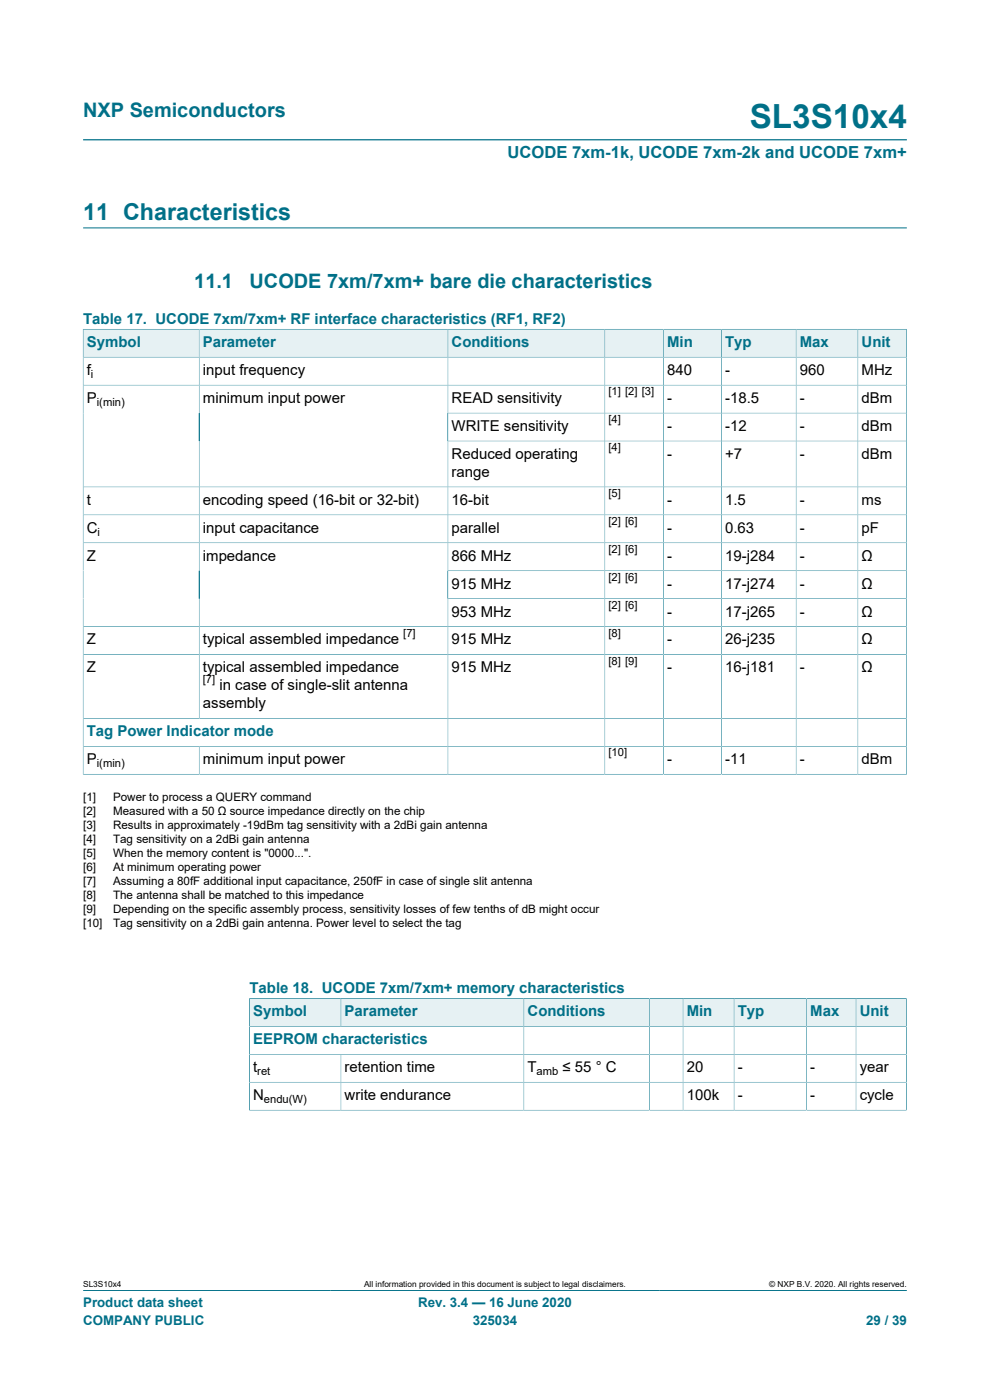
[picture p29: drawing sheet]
<svg xmlns="http://www.w3.org/2000/svg" width="210mm" height="297mm" viewBox="0 0 210 297" stroke-linecap="round" stroke-linejoin="round" font-family="sans-serif">
<defs><g id="words">
<text font-size="7.1" fill="#007088" x="159" y="27.2">SL3S10x4</text>
<text font-size="4.9" fill="#007088" x="17.6" y="46.6">11 Characteristics</text>
<g font-size="4.2" fill="#007088">
<text x="17.6" y="24.8">NXP Semiconductors</text>
<text x="41.2" y="61.1">11.1</text>
<text x="52.9" y="61.1">UCODE 7xm/7xm+ bare die characteristics</text>
</g>
<text font-size="3.5" fill="#007088" x="107.6" y="33.5">UCODE 7xm-1k, UCODE 7xm-2k and UCODE 7xm+</text>
<g font-size="3.2" fill="#007088">
<text x="17.6" y="68.8">Table 17. UCODE 7xm/7xm+ RF interface characteristics (RF1, RF2)</text>
<text x="18.4" y="73.6">Symbol</text>
<text x="43" y="73.6">Parameter</text>
<text x="95.8" y="73.6">Conditions</text>
<text x="141.5" y="73.6">Min</text>
<text x="153.8" y="73.6">Typ</text>
<text x="169.7" y="73.6">Max</text>
<text x="182.8" y="73.6">Unit</text>
<text x="18.4" y="156.2">Tag Power Indicator mode</text>
<text x="52.9" y="210.7">Table 18. UCODE 7xm/7xm+ memory characteristics</text>
<text x="53.7" y="215.6">Symbol</text>
<text x="73.1" y="215.6">Parameter</text>
<text x="111.9" y="215.6">Conditions</text>
<text x="145.7" y="215.6">Min</text>
<text x="156.5" y="215.6">Typ</text>
<text x="171.9" y="215.6">Max</text>
<text x="182.4" y="215.6">Unit</text>
<text x="53.7" y="221.5">EEPROM characteristics</text>
</g>
<g font-size="3.2">
<text x="18.4" y="79.6">f</text>
<text x="43" y="79.6">input frequency</text>
<text x="141.5" y="79.6">840</text>
<text x="153.8" y="79.6">-</text>
<text x="169.7" y="79.6">960</text>
<text x="182.8" y="79.6">MHz</text>
<text x="18.4" y="85.5">P</text>
<text x="43" y="85.5">minimum input power</text>
<text x="95.8" y="85.5">READ sensitivity</text>
<text x="141.5" y="85.5">-</text>
<text x="153.8" y="85.5">-18.5</text>
<text x="169.7" y="85.5">-</text>
<text x="182.8" y="85.5">dBm</text>
<text x="95.8" y="91.4">WRITE sensitivity</text>
<text x="141.5" y="91.4">-</text>
<text x="153.8" y="91.4">-12</text>
<text x="169.7" y="91.4">-</text>
<text x="182.8" y="91.4">dBm</text>
<text x="95.8" y="97.3">Reduced operating</text>
<text x="95.8" y="101.2">range</text>
<text x="141.5" y="97.3">-</text>
<text x="153.8" y="97.3">+7</text>
<text x="169.7" y="97.3">-</text>
<text x="182.8" y="97.3">dBm</text>
<text x="18.4" y="107.1">t</text>
<text x="43" y="107.1">encoding speed (16-bit or 32-bit)</text>
<text x="95.8" y="107.1">16-bit</text>
<text x="141.5" y="107.1">-</text>
<text x="153.8" y="107.1">1.5</text>
<text x="169.7" y="107.1">-</text>
<text x="182.8" y="107.1">ms</text>
<text x="18.4" y="113">C</text>
<text x="43" y="113">input capacitance</text>
<text x="95.8" y="113">parallel</text>
<text x="141.5" y="113">-</text>
<text x="153.8" y="113">0.63</text>
<text x="169.7" y="113">-</text>
<text x="182.8" y="113">pF</text>
<text x="18.4" y="118.9">Z</text>
<text x="43" y="118.9">impedance</text>
<text x="95.8" y="118.9">866 MHz</text>
<text x="141.5" y="118.9">-</text>
<text x="153.8" y="118.9">19-j284</text>
<text x="169.7" y="118.9">-</text>
<text x="182.8" y="118.9">Ω</text>
<text x="95.8" y="124.9">915 MHz</text>
<text x="141.5" y="124.9">-</text>
<text x="153.8" y="124.9">17-j274</text>
<text x="169.7" y="124.9">-</text>
<text x="182.8" y="124.9">Ω</text>
<text x="95.8" y="130.8">953 MHz</text>
<text x="141.5" y="130.8">-</text>
<text x="153.8" y="130.8">17-j265</text>
<text x="169.7" y="130.8">-</text>
<text x="182.8" y="130.8">Ω</text>
<text x="18.4" y="136.7">Z</text>
<text x="43" y="136.7">typical assembled impedance</text>
<text x="95.8" y="136.7">915 MHz</text>
<text x="141.5" y="136.7">-</text>
<text x="153.8" y="136.7">26-j235</text>
<text x="182.8" y="136.7">Ω</text>
<text x="18.4" y="142.6">Z</text>
<text x="43" y="142.6">typical assembled impedance</text>
<text x="95.8" y="142.6">915 MHz</text>
<text x="141.5" y="142.6">-</text>
<text x="153.8" y="142.6">16-j181</text>
<text x="169.7" y="142.6">-</text>
<text x="182.8" y="142.6">Ω</text>
<text x="46.6" y="146.5">in case of single-slit antenna</text>
<text x="43" y="150.3">assembly</text>
<text x="18.4" y="162.1">P</text>
<text x="43" y="162.1">minimum input power</text>
<text x="141.5" y="162.1">-</text>
<text x="153.8" y="162.1">-11</text>
<text x="169.7" y="162.1">-</text>
<text x="182.8" y="162.1">dBm</text>
<text x="53.7" y="227.5">t</text>
<text x="73.1" y="227.5">retention time</text>
<text x="111.9" y="227.5">T</text>
<text x="119.3" y="227.5">≤ 55 ° C</text>
<text x="145.7" y="227.5">20</text>
<text x="156.5" y="227.5">-</text>
<text x="171.9" y="227.5">-</text>
<text x="182.4" y="227.5">year</text>
<text x="53.7" y="233.4">N</text>
<text x="73.1" y="233.4">write endurance</text>
<text x="145.7" y="233.4">100k</text>
<text x="156.5" y="233.4">-</text>
<text x="171.9" y="233.4">-</text>
<text x="182.4" y="233.4">cycle</text>
</g>
<g font-size="2.8" fill="#007088">
<text x="17.6" y="277.3">Product data sheet</text>
<text x="17.6" y="281">COMPANY PUBLIC</text>
<text x="88.7" y="277.3">Rev. 3.4 — 16 June 2020</text>
<text x="100.3" y="281">325034</text>
<text x="183.7" y="281">29 / 39</text>
</g>
<g font-size="2.5">
<text x="17.6" y="169.9">[1]</text>
<text x="17.6" y="172.9">[2]</text>
<text x="24" y="169.9">Power to process a QUERY command</text>
<text x="24" y="172.9">Measured with a 50 Ω source impedance directly on the chip</text>
<text x="17.6" y="175.8">[3]</text>
<text x="17.6" y="178.8">[4]</text>
<text x="24" y="175.8">Results in approximately -19dBm tag sensitivity with a 2dBi gain antenna</text>
<text x="24" y="178.8">Tag sensitivity on a 2dBi gain antenna</text>
<text x="17.6" y="181.8">[5]</text>
<text x="17.6" y="184.7">[6]</text>
<text x="24" y="181.8">When the memory content is &quot;0000...&quot;.</text>
<text x="24" y="184.7">At minimum operating power</text>
<text x="17.6" y="187.7">[7]</text>
<text x="17.6" y="190.6">[8]</text>
<text x="24" y="187.7">Assuming a 80fF additional input capacitance, 250fF in case of single slit antenna</text>
<text x="24" y="190.6">The antenna shall be matched to this impedance</text>
<text x="17.6" y="193.6">[9]</text>
<text x="17.6" y="196.6">[10]</text>
<text x="24" y="193.6">Depending on the specific assembly process, sensitivity losses of few tenths of dB might occur</text>
<text x="24" y="196.6">Tag sensitivity on a 2dBi gain antenna. Power level to select the tag</text>
</g>
<g font-size="2.4">
<text x="19.3" y="80.2">i</text>
<text x="129.1" y="83.8">[1] [2] [3]</text>
<text x="20.5" y="86.1">i(min)</text>
<text x="129.1" y="89.8">[4]</text>
<text x="129.1" y="95.7">[4]</text>
<text x="129.1" y="105.4">[5]</text>
<text x="20.7" y="113.6">i</text>
<text x="129.1" y="111.4">[2] [6]</text>
<text x="129.1" y="117.3">[2] [6]</text>
<text x="129.1" y="123.2">[2] [6]</text>
<text x="129.1" y="129.1">[2] [6]</text>
<text x="85.5" y="135.1">[7]</text>
<text x="129.1" y="135.1">[8]</text>
<text x="129.1" y="141">[8] [9]</text>
<text x="43" y="144.8">[7]</text>
<text x="129.1" y="160.5">[10]</text>
<text x="20.5" y="162.7">i(min)</text>
<text x="54.6" y="228.1">ret</text>
<text x="56" y="234">endu(W)</text>
<text x="113.8" y="228.1">amb</text>
</g>
<g font-size="1.8">
<text x="17.6" y="273.1">SL3S10x4</text>
<text x="77.2" y="273.1">All information provided in this document is subject to legal disclaimers.</text>
<text x="163.2" y="273.1">© NXP B.V. 2020. All rights reserved.</text>
</g>
</g></defs>
<path d="M17.6 29.7h174.8M17.6 48.3h174.8M17.6 273.8h174.8" fill="none" stroke="#007088" stroke-width=".21"/>
<path d="M17.7 69.9h24.5v5.8h-24.5z" fill="#e6f1f3"/>
<path d="M17.6 69.8v6h24.7v-5.9h-24.7" fill="none" stroke="#007088" stroke-width=".21"/>
<path d="M42.3 69.9h52.6v5.8h-52.6z" fill="#e6f1f3"/>
<path d="M42.3 69.9h52.7v5.9h-52.7z" fill="none" stroke="#007088" stroke-width=".21"/>
<path d="M95.1 69.9h33.1v5.8h-33.1z" fill="#e6f1f3"/>
<path d="M95 69.9h33.3v5.9h-33.3z" fill="none" stroke="#007088" stroke-width=".21"/>
<path d="M128.4 69.9h12.3v5.8h-12.3z" fill="#e6f1f3"/>
<path d="M128.3 69.9h12.4v5.9h-12.4z" fill="none" stroke="#007088" stroke-width=".21"/>
<path d="M140.8 69.9h12.2v5.8h-12.2z" fill="#e6f1f3"/>
<path d="M140.7 69.9h12.4v5.9h-12.4z" fill="none" stroke="#007088" stroke-width=".21"/>
<path d="M153.1 69.9h15.7v5.8h-15.7z" fill="#e6f1f3"/>
<path d="M153.1 69.9h15.8v5.9h-15.8z" fill="none" stroke="#007088" stroke-width=".21"/>
<path d="M168.9 69.9h13v5.8h-13z" fill="#e6f1f3"/>
<path d="M168.9 69.9h13.1v5.9h-13.1z" fill="none" stroke="#007088" stroke-width=".21"/>
<path d="M182 69.9h10.3v5.8h-10.3z" fill="#e6f1f3"/>
<g fill="none" stroke="#007088" stroke-width=".21">
<path d="M42.3 75.8v76.6M95 75.8v88.5M128.3 75.8v88.5M140.7 75.8v88.5M153.1 75.8v88.5M168.9 75.8v88.5M192.3 69.8v94.5M192.3 75.8h-174.7v88.5M192.4 69.9h-10.4v94.4M17.6 81.7h174.7M95 87.6h97.3M95 93.6h97.3"/>
<path d="M17.6 109.2h174.7M17.6 115.2h174.7M192.3 103.3h-174.7M17.6 132.9h174.7M17.6 138.9h174.7M95 121.1h97.3M95 127h97.3M17.6 152.4h174.7M17.6 158.3h174.7M42.3 158.3v6M17.6 164.3h174.8"/>
</g>
<path d="M53 211.9h19.2v5.8h-19.2z" fill="#e6f1f3"/>
<path d="M52.9 211.7v6h19.4v-5.9h-19.5" fill="none" stroke="#007088" stroke-width=".21"/>
<path d="M72.4 211.9h38.7v5.8h-38.7z" fill="#e6f1f3"/>
<path d="M72.3 211.8h38.8v5.9h-38.8z" fill="none" stroke="#007088" stroke-width=".21"/>
<path d="M111.2 211.9h26.5v5.8h-26.5z" fill="#e6f1f3"/>
<path d="M111.1 211.8h26.7v5.9h-26.7z" fill="none" stroke="#007088" stroke-width=".21"/>
<path d="M137.8 211.9h7v5.8h-7z" fill="#e6f1f3"/>
<path d="M137.8 211.8h7.1v5.9h-7.1z" fill="none" stroke="#007088" stroke-width=".21"/>
<path d="M145 211.9h10.6v5.8h-10.6z" fill="#e6f1f3"/>
<path d="M144.9 211.8h10.8v5.9h-10.8z" fill="none" stroke="#007088" stroke-width=".21"/>
<path d="M155.8 211.9h15.2v5.8h-15.2z" fill="#e6f1f3"/>
<path d="M155.7 211.8h15.4v5.9h-15.4z" fill="none" stroke="#007088" stroke-width=".21"/>
<path d="M171.2 211.9h10.3v5.8h-10.3z" fill="#e6f1f3"/>
<path d="M171.1 211.8h10.5v5.9h-10.5z" fill="none" stroke="#007088" stroke-width=".21"/>
<path d="M181.7 211.9h10.5v5.8h-10.5z" fill="#e6f1f3"/>
<path d="M111.1 217.7v17.8M137.8 217.7v17.8M144.9 217.7v17.8M155.7 217.7v17.8M171.1 217.7v17.8M192.3 211.7v23.9M192.3 217.7h-139.4v17.9M192.3 211.8h-10.7v23.7M52.8 235.5h139.5M52.9 223.7h139.4M52.9 229.6h139.4M72.3 223.7v11.8" fill="none" stroke="#007088" stroke-width=".21"/>
<use href="#words"/>
</svg>
